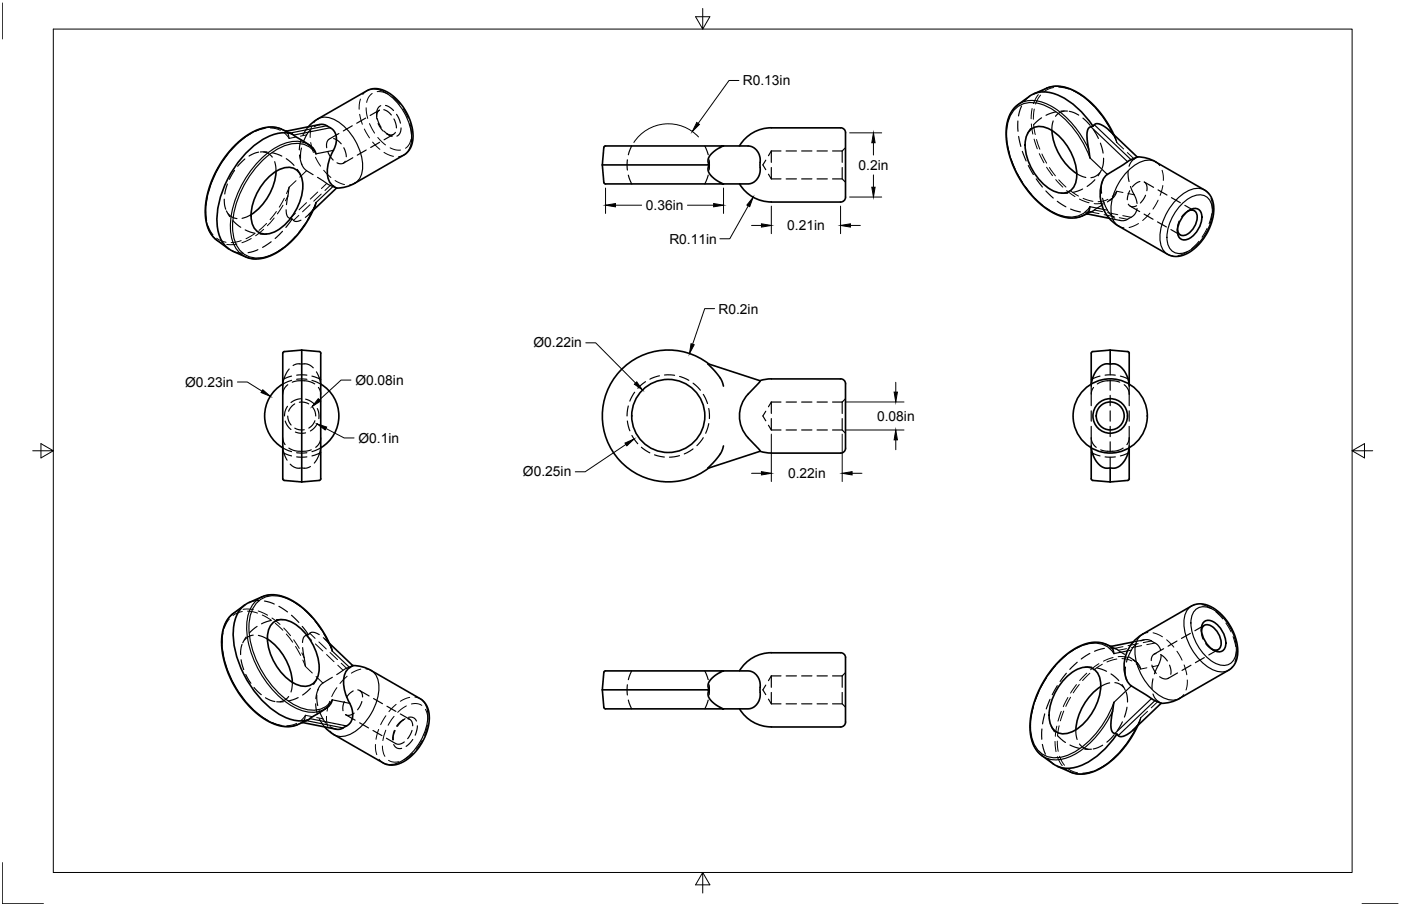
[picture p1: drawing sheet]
<svg xmlns="http://www.w3.org/2000/svg" width="432mm" height="279mm" viewBox="0 0 432 279" stroke-linecap="round" stroke-linejoin="round" font-family="sans-serif">
<defs><g id="words">
<g font-size="4.3">
<text x="228.9" y="26.3">R0.13in</text>
<text x="264.6" y="52.4">0.2in</text>
<text x="199.1" y="64.8">0.36in</text>
<text x="242.6" y="71">0.21in</text>
<text x="206.3" y="75.1">R0.11in</text>
<text x="221.4" y="96.7">R0.2in</text>
<text x="164.4" y="107.1">Ø0.22in</text>
<text x="57.1" y="119.2">Ø0.23in</text>
<text x="109.5" y="118.6">Ø0.08in</text>
<text x="270.3" y="129.8">0.08in</text>
<text x="110.5" y="136.5">Ø0.1in</text>
<text x="161.2" y="146.9">Ø0.25in</text>
<text x="242.9" y="147.5">0.22in</text>
</g>
</g></defs>
<!-- layer: Visible -->
<g fill="none" stroke="#000" stroke-width=".51">
<path d="M98 36.7l15.1-8.8 2-.6 2.2 .2 2.8 1.3 2.7 2.3 2.3 3.2 1.4 3.1 .7 3.1v2.8l-.4 1.7-.6 1.2-1.5 1.5-15.3 8.8M98 36.7l-1.6 1-1.4 1.4M98.5 38.4h1.1l.9 .2 1.8 1.1 .7 .8 .6 1.2 .1 1.7-.8 2.6a13.2 13.2 0 0 0-1.6 9.4l.8 1.5 1.6 1.1M98.5 38.4l-10.3 2.1M237.7 39.4h21.4M237.7 39.4a11.4 11.4 0 0 0-9.8 5.6M259.1 39.4a1.72 1.72 0 0 1 1.5 2.2v18.1a2.36 2.36 0 0 1-1 2.5l-21.9 .1M317.3 29.7l-3.7 2.7-1.2 1.2-1.2 1.9-.9 2.9-.2 3.3 .3 3.4 1 3.8 1.6 4 1.8 3.2 2.5 3.4 2.8 3 3.6 2.7 3.2 1.4 2.5 .6 3-.2 2.6-1.1M317.3 29.7a9.1 9.1 0 0 1 9.4-.1 26.6 26.6 0 0 1 10.2 9.3M318.5 29l4.5-2 2.2-.4 3.1 .3 3.3 1.3 2.9 1.9 3.8 3.6 2.8 3.9 2.2 4M336.9 38.9l.5-.6 .9-.2 2.1 .9 10.1 9.4M336.9 38.9l-1.3 .5-.5 1.4v2.3l.8 5.6"/>
<path d="M82.5 55a8.3 8.3 0 0 1 7.7-3.2 5.1 5.1 0 0 1 3.1 5.5 17.2 17.2 0 0 1-9 14.4 4.5 4.5 0 0 1-6.8-4 16.8 16.8 0 0 1 5-12.7zM85.1 52.9a17.7 17.7 0 0 1-7.7 13.3M88.2 40.5l1.9 .8M88.2 40.5l-2.7-1.1-2.4-.2-2.9 .5-3.1 1.5-2.7 1.8-2.8 2.6-3.1 3.9-2.3 4-1.6 4-1 3.8-.3 3.4 .2 3.4 .6 2.2 1.4 2.6 .9 .9 4.1 2.9M90.1 41.3l5.7 3.8 1.1 1.1 .5 1.2M90.1 41.3a12.1 12.1 0 0 0-10.4 2.6 31.6 31.6 0 0 0-12.8 25.2 9.2 9.2 0 0 0 4.8 8.4l4.5 1.9 2.3 .5 3.3-.4 3.6-1.6 3.8-2.8 3.2-3.6 2.7-3.9 1.5-2.9 .8-2.2M103.7 58l-7.2 6.9M109.4 56.5a11.4 11.4 0 0 1-5.7 1.5M185.6 50.9l.5 5.3a1.25 1.25 0 0 0 1.6 .5h35.3l-2.1-1-1.9-1.7-.8-1.6 .3-1.5M186.2 45.2l.4-.2h36.4l-2.1 1.1-1.9 1.6-.8 1.6 .3 1.6h-32.9zM223 45h7.7l1 .2 .9 .6 1 1.2 .6 1.2 .1 1.3-.2 4.3-.6 1.2-1.1 1.1-1.7 .6h-7.7M227.9 56.7a11.4 11.4 0 0 0 9.8 5.6"/>
<path d="M317.6 40a5.1 5.1 0 0 1 6.3 .1 17.2 17.2 0 0 1 7.9 15 4.5 4.5 0 0 1-6.8 3.9 16.9 16.9 0 0 1-9-15.5 5.5 5.5 0 0 1 1.6-3.5zM324.2 40.2a17.8 17.8 0 0 0 7.7 13.4M350.5 48.4l-2.5 1.1-6.7 4.3M350.5 48.4a11 11 0 0 1 5.7 1.5l15.2 8.8 1.6 1.5 .6 1.2 .4 1.7v3l-.8 3.2-1.3 2.9-2.5 3.3-2.4 2.1-2.3 1.1-2.6 .4-2.2-.7-15.1-8.7a11.2 11.2 0 0 1-4.2-15.3l.7-.6M335 65.9l6.8 1.4M335.9 63.7l-.3 1.4-.6 .8M365.4 65.8a3.2 3.2 0 0 1 4.4-.9 6 6 0 0 1-1.2 6.9 4.2 4.2 0 0 1-4.6 1.9 3.9 3.9 0 0 1-.6-4.9l.8-1.6zM366.3 65a1.83 1.83 0 0 1 2 .1 1.83 1.83 0 0 1 .7 2 6.1 6.1 0 0 1-4.2 5.5 1.68 1.68 0 0 1-1.9-1.8M87.2 118.4a11.4 11.4 0 0 0 0 19.7M93 108l-5.4 .4a1.28 1.28 0 0 0-.4 1.6v36.6a1.24 1.24 0 0 0 .4 1.6l5.4 .4M93 108v40.6M93 108l5.4 .4a1.31 1.31 0 0 1 .5 1.6v36.6a1.26 1.26 0 0 1-.5 1.6l-5.4 .4"/>
<path d="M98.8 118.4a11.4 11.4 0 0 1 .1 19.7M218.5 112.2a20.3 20.3 0 0 0-27.5 2.3 20.3 20.3 0 0 0 0 27.5 20.3 20.3 0 0 0 27.5 2.3M223 119.1l-.4-1.4-.8-1.4-3.6-4.1 16.1 5.2-3.7 4.2M237.7 116.9h21.4M237.7 116.8l-3.4 .6M259.1 116.8a1.72 1.72 0 0 1 1.5 2.3v18.1a2.36 2.36 0 0 1-1 2.5h-21.9M342.2 108l5.4 .4a1.29 1.29 0 0 1 .4 1.6v8.5M342.2 108v4.3M342.2 108l-5.4 .4a1.26 1.26 0 0 0-.5 1.6l.1 8.4 .7-2.7 1.5-2.3 1.9-1.1h1.7M342.2 112.3h1.7l1.8 1.1 1.6 2.3 .7 2.7M230.6 135l3.7 4.2-16.1 5.2 3.6-4.1 .8-1.4 .4-1.4M230.6 121.5a9.8 9.8 0 0 0 0 13.5"/>
<path d="M234.3 139.2l3.4 .5M348 138.1l-.7 2.8-1.6 2.3-1.8 1.1h-1.7v4.3M348 138.1v8.5a1.25 1.25 0 0 1-.4 1.6l-5.4 .4M342.2 144.3h-1.7l-1.9-1.1-1.5-2.3-.7-2.8-.1 8.5a1.22 1.22 0 0 0 .5 1.6l5.4 .4M75.5 186.5l-4 3-.9 .9-1.5 2.5-.6 2.3-.2 3.3 .4 3.4 .9 3.8 1.7 4 2.4 4.2 3 3.7 2.8 2.7 2.6 1.8 3.1 1.5 2.9 .5 2.4-.2 2.7-1.1M76.8 185.8a9.2 9.2 0 0 0-4.9 8.4 31 31 0 0 0 15.5 26.8 10.4 10.4 0 0 0 7.7 1M76.8 185.8l4.4-2 2.4-.4 3.2 .4 3.6 1.6 4 3 3.5 4 2.9 4.5 1.6 3.9M82.4 197.1a17.7 17.7 0 0 1 7.7 13.3M84.1 192.1a5.1 5.1 0 0 1 6.3 0 17.2 17.2 0 0 1 7.9 15.1 4.5 4.5 0 0 1-6.8 3.9 16.9 16.9 0 0 1-9-15.5 5.5 5.5 0 0 1 1.6-3.5zM101.5 198.4l7.2 6.9M342.4 199.4l-2.5-1.1-2-.3-2.4 .3-2.9 1-2.4 1.4-2.7 2.1-2.7 2.9-2.5 3.3-2.2 4.1-1.3 3.3-1 3.8-.3 2.8 .1 3.4 .7 2.8 1.1 2.1 1.7 1.7a11.6 11.6 0 0 0 7.9 3.9 18.7 18.7 0 0 0 12.9-7.4l2.4-3.1M349.2 198l-6.8 1.4 .6 .9 .3 1.3"/>
<path d="M352.2 195.6l15-8.7 2.3-.7 2.6 .4 2.2 1.1 2.6 2.3 2.4 3.2 1.5 3.3 .6 2.9v2.8l-.4 1.7-.6 1.2-1.6 1.5-15.2 8.8M352.2 195.6a11.4 11.4 0 0 0-5 14M370.3 194.4a1.83 1.83 0 0 1 1.1-1.7 1.83 1.83 0 0 1 2 .4 6.1 6.1 0 0 1 2.7 6.5 1.68 1.68 0 0 1-2.4 .7M370.9 191.9a2.71 2.71 0 0 1 3.8 .4 7.5 7.5 0 0 1 2.8 7.5 2.24 2.24 0 0 1-3.4 .7 7.6 7.6 0 0 1-3.5-8zM102.4 215.8l-.5 1.3-1.1 1.1-5.7 3.7-1.9 .9M108.7 205.3l-.7 .5a4 4 0 0 0-2.1 4 16.1 16.1 0 0 0 2.2 7.7l.6 2.3-.2 2.1-1.1 1.5-2.1 1.3-1.6 .2-10.5-2.1M108.7 205.2a11.2 11.2 0 0 1 5.7 1.6l15.3 8.8 .9 .8 .8 1 .9 2.8-.3 3.8-1.1 3.4-2.5 4-2.1 2.2-2.5 1.6-2.2 .7-2.4-.1-16.2-9.2-1.6-1.1-1.3-1.3M185.6 212.7h32.9l-.3 1.6 .8 1.6 1.9 1.7 2.1 1h-35.3a1.25 1.25 0 0 1-1.6-.5zM185.6 212.7l.5-5.4a1.28 1.28 0 0 1 1.6-.4h35.3l-2.1 1-1.9 1.7-.8 1.6 .3 1.5M223 206.9h7.7l1 .2 .9 .5 1 1.2 .6 1.3 .1 1.2-.2 4.4-.6 1.1-1.1 1.2-1.7 .6h-7.7M227.9 218.6a11.4 11.4 0 0 0 9.8 5.6M237.7 201.3h21.4"/>
<path d="M237.7 201.3a11.4 11.4 0 0 0-9.8 5.6M259.1 201.3a1.72 1.72 0 0 1 1.5 2.2v18.1a2.36 2.36 0 0 1-1 2.5l-21.9 .1M328.4 209.1a8.3 8.3 0 0 1 7.8-3.2 5.1 5.1 0 0 1 3.1 5.5 17.2 17.2 0 0 1-9.1 14.4 4.5 4.5 0 0 1-6.8-4 16.9 16.9 0 0 1 5-12.7zM339.3 211.7a17.8 17.8 0 0 0-7.7 13.4M343.3 216.6l-.8 5.2-.1 2.4 .5 1.6 1.3 .6M347.2 209.6a5 5 0 0 0 2.3 2.4l5.9 3.8 2.5 1.1M357.9 216.9l-10.1 9.4-2.1 .9-.8-.2-.7-.6M363.6 215.4a11.4 11.4 0 0 1-5.7 1.5M350.7 223.7l-2.3 4.3-3.2 4.1-3.3 3.1-3.3 2.1-2.9 1.1-3.1 .3-2.2-.4-4.5-2"/>
<circle cx="206" cy="128.3" r="11.3"/>
<circle cx="342.2" cy="128.3" r="11.4"/>
<circle cx="342.2" cy="128.3" r="5.3"/>
<circle cx="342.2" cy="128.3" r="4.3"/>
</g>
<!-- layer: Hidden -->
<g fill="none" stroke="#000" stroke-width=".36">
<path d="M95 39.1l-1.6 2.5M98.5 38.4l-1.6 .6M108.6 38.8l-2.8 1.6M112.7 36.4l-2.8 1.6M116.3 36.6l1.2 2.7M116.6 38.1l.6 1.3 .9 1M116.9 34l-.6 .8-.2 1.9M117 33.9l-2.9 1.7M117.4 32.6a2.94 2.94 0 0 0-1.3 3.3M118.3 33.8l1.4 .7 .9 1M118.8 32.5l1.3 .6 1.2 1M121.4 36.7l.5 1.2 .3 1.5"/>
<path d="M122.2 35.3l1.2 2.7M123.6 39.4l-.3 1.5-1 1.1M313.7 37.3l.1 3.2M314.9 32.7l-1 3M317.3 29.7l-1.6 1.7M317.6 39.6l-1 1.8M321 36.3l-2.4 2.1M324.6 37.3l-.4 3M325.4 34.5l-3 1.1M327 34.3h2M328 34.3l-1.8 .6-.9 1M329.6 34.3l1.4 .4 1.5 .8"/>
<path d="M333.8 36.4l2.2 2.3M337 39.9l1.5 2.8M70.1 56.8l-.8 3M72.3 52.5l-1.6 2.8M75.5 49l-2.3 2.3M79.7 46.9l-1.4 .4-1.5 .8M80.2 46.9h2.1M81.3 46.9l1.2 .4 1.4 1.2M83.9 47.1l3 1M84.7 49.9l.4 2.9M88.2 40.5h.1M88.2 40.5l.6 .9 .3 1.3"/>
<path d="M88.2 48.9l2.4 2.1M89.1 57.7l-.8 5.4M91.6 52.2l1.1 1.8M92.3 47.8l.7 2.9M92.8 43.1l-.5 3.1M92.9 50.4a4.6 4.6 0 0 0 2.2 2.6l1.4 .9M92.9 45.7l-.3 3.1M95.1 44.6l1.4 1.1M95.7 40l-1.2 1.6-1.1 2.5M97.9 54.7l3.5 2.3 2.3 1M101.1 47l.7 1.3 .9 1.1M101.4 42.9l-.6 .8-.1 1.9"/>
<path d="M102.8 42.7l1.4 .7 1 1M104.4 41.2l-2.9 1.7M106 45.6l.5 1.2 .2 1.5M106.4 49.7a1.77 1.77 0 0 1-2.5 .5M108.7 48.7l-2.9 1.6M112.9 46.3l-2.8 1.6M117 43.9l-2.8 1.6M118.4 40.5l1.2 1 1.3 .6M119.1 41.2l.7 .4M121.3 41.4l-2.9 1.7M121.9 40.8a1.75 1.75 0 0 1-2.6 .5M193.4 49.3v3.1"/>
<path d="M193.7 54l1 2.7M194.7 45l-1 2.7M217.2 45l1.1 2.7M218.3 54l-1.1 2.7M218.6 49.3v3.1M236 49.4l-.9 1.5 .9 1.4M236.8 53.7l.9 1.5M237.7 51.7v3.5M237.7 46.6v3.5M237.7 55.2h3M237.7 46.6h3M237.7 46.6l-.9 1.4"/>
<path d="M242.3 55.2h3.2M242.3 46.6h3.2M247.1 55.2h3.1M247.1 46.6h3.1M251.8 55.2h3.2M251.8 46.6h3.2M256.6 55.2h3l1 1M256.6 46.6h3M259.6 51.7v3.5M259.6 46.6v3.5M260.6 45.5l-1 1.1M314 42.1l.6 3.1"/>
<path d="M315.1 46.7l1.2 2.9M316.9 51.1l1.6 2.7M319.4 55.2l1.9 2.5M322.3 58.9l2.3 2.2M329.1 59.6h-2M331.9 53.6l2.8 1.1M333.7 58.3l-3 1M337.4 55.4l-2.3 2.1M338.9 53.3l-1.4 1.2-1.3 .3M339.2 44.1l.8 3.1M339.5 52.4l-1.1 1.8M339.8 55.7l-.4 1.9 .1 2"/>
<path d="M340.1 48.8l-.1 1.7-.3 1.4M341.9 40.2l1.5 1.8 .8 1.9M343.3 41.6l.6 1.3M344.2 59l-.8 1.6-2.1 1.7M347.7 52.8l.3 3.2M348.2 58.8l-.5 1.2-.3 1.6M348.4 57.5l1.7 3.6 .4 1.6M350.5 48.4l-.8 .5a3.8 3.8 0 0 0-1.7 2.4M351.3 56l-1.3 .7-1 .9M352.6 56.1l2.9 1.7M352.7 56.2l.7 .8 .1 1.8M356.9 58.6l2.8 1.5"/>
<path d="M69.1 61.4l.1 1.7 .4 1.4M69.8 65l1 1.8M70.3 65.9l1.5 1.2 1.2 .3M71.7 77.5l1.5 .4 1.7 .2M71.8 68l2.4 2.1M75.6 70.9l3 1M77.4 66.2l-2.8 1.1M79.5 77l-3 .9M80.1 72.2h2.1M83.6 74.6l-2.7 1.7M87.1 71.3l-2.3 2.2M88.2 64.7l.3 2 .6 .5 1 .3-2 2.6"/>
<path d="M90.1 67.5l1 .8 1.7-.4M96.5 64.9l-1.4 1.3M97.1 63.5l-1.2 1.9-1.8 1.6M325.9 62.1l2.6 1.7M330 64.5l3 .9M336.9 65.1l-1.9 .8M339.8 61.1l1.7 4 1 1.3 1.1 .9M339.9 63.1l-2.5 1.6a3 3 0 0 1-2.8 .8M341.8 67.3l3.5 .7M343.3 60.7l-1.4 1.1M347.8 63a1.75 1.75 0 0 0 2.5 .5M348.3 63.6l2.9 1.6"/>
<path d="M350.4 64.3l-.4 1.4-1 1.1-2.1 1.1h-1.9M352.6 66l2.8 1.6M353.1 60.2l-.7 1.3-.9 1.1M356.8 68.4l2.7 1.6M360.9 70.8l2.9 1.7M361 61l2.8 1.5M362.9 70.5v.8M363.4 68.2l-.4 1.2-.1 1.5M365.2 63.3l2.9 1.7M366.3 65l-.9 .5-1.2 1.3M366.6 64.8l-.7 .4M88.7 118.6l-1.1 1.4-.4 1.6"/>
<path d="M89.1 113.8l-1.3 2.3-.6 3M89.9 117.3l-2.7 1.2M89.9 116l-2.7 1M90.1 117.9l1.6-.5h2.3l1.4 .3 1.6 .7M90.3 112.7l1.3-.5h2.6l1.2 .3 1.1 .9M91.4 117h3.2M91.4 115.7h3.2M96.1 117.3l2.8 1.2M96.1 116l2.8 1M97.5 114.7l1 2.1 .4 2.3M98.1 119.5l.5 .8 .3 1.3M199 117.7l-2.4 2"/>
<path d="M203.2 115.9l-2.9 1M204.8 115.6l3.1 .2M209.5 116.1l2.8 1.2M213.6 118.2l2.3 2.1M336.3 119.1l.1-.7-.1 3.2M337 119.5l-.7 1.7v3.9M339 116l-2.7 1M340.6 115.7h3.2M342.2 117.2v3.1M342.2 112.3v3.3M345.1 117.9l-1.6-.5h-2.3l-1.4 .3-1.6 .7M345.3 116l2.7 1"/>
<path d="M346.5 118.6l1.1 1.4 .4 1.6M348 118.4v.7v-.6M348 119.1v2.5M87.2 137.5l.3 2.3 1 2.1M87.2 138.1l2.7 1.2M87.2 135l.2 1.3 .5 .8M87.2 139.6l2.7 1M87.9 129.9l.8 1.5 1 1.1M88.6 125.3l-.8 1.7-.1 1.3M88.7 128.3l.2 1.5 .8 1.3M89 138.2l1.6 .7 1.4 .3 2.3-.1 1.6-.4M90.8 124.6l-.9 .7-1 1.5"/>
<path d="M90.9 132l1.6 .6 1.3-.1M91 133.2l1.7 .4 1.5-.1M91.4 139.6h3.2M92.3 124.1h1.5l1.4 .5M92.6 123l-1.2 .2-1.7 .9M94.2 123.1l1.6 .7 1.1 .9M96.3 125.5l.7 1 .3 1.8M97.1 129.7l-.8 1.4-1.1 .9M97.8 126l.5 1.6v1.5M97.8 130.6l-.9 1.3-1.2 1M98.9 137.5l-.7 3-1.3 2.3M98.9 138.1l-2.8 1.2"/>
<path d="M98.9 135l-.4 1.6-1.2 1.4M98.9 139.6l-2.8 1M193.4 129.8l.7 3.1M193.6 125.2l-.3 3.1M194.8 134.3l1.8 2.5M195.6 121l-1.5 2.7M197.7 137.9l2.6 1.8M213.6 138.4l-2.7 1.6M216.8 121.6l1.3 2.9M216.8 135l-2 2.4M218.4 126l.2 3.1M218.4 130.6l-.9 3"/>
<path d="M236 126.8l-.9 1.5 .9 1.5M236.8 131.1l.9 1.5M237.7 129.1v3.5M237.7 124v3.5M237.7 132.6h3M237.7 124h3M237.7 124l-.9 1.4M242.3 132.6h3.2M242.3 124h3.2M247.1 132.6h3.1M247.1 124h3.1M251.8 132.6h3.2"/>
<path d="M251.8 124h3.2M256.6 132.6h3l1 1M256.6 124h3M259.6 129.1v3.5M259.6 124v3.5M260.6 123l-1 1M336.3 137.5v.6zM336.3 135l.4 1.6 1.2 1.4M336.3 126.7v3.2M336.3 131.5v3.5M336.3 139.6l2.7 1M336.3 135v2.5"/>
<path d="M342.2 136.2v3.2M342.2 131.5v3.2M342.2 126.7v3.2M342.2 121.9v3.2M346.2 138.2l-1.6 .7-1.4 .3-2.3-.1-1.7-.4M348 137.5v.6M348 135l-.2 1.3-.5 .8M348 131.5v3.5M348 126.7v3.2M348 121.6v3.5M348 139.6l-2.7 1M348 135v3.1"/>
<path d="M89.5 143.1l1.1 1 1.2 .3h2.6l1.3-.5M91.4 140.9h3.2M201.7 140.3l3.1 .6M209.4 140.5l-3.1 .5M340.6 140.9h3.2M342.2 141v3.3M74.6 198.7l-.4 1.5v1.7M75.8 196.5l-1 1.7M78 195.9l-1.2 .3-1.4 1.2M79.2 193.2l-2.4 2M79.6 196l2.8 1.1M79.9 185.2l-1.7 .1-1.4 .5"/>
<path d="M81.5 185.3l3 1M83.6 191.3l-3 1.1M86 187l2.6 1.7M87.2 191.1h-2M89.8 189.7l2.3 2.3M93.1 193.2l2 2.5-1 .4-.4 .3-.5 1.7M93.3 199.7l.9 5.8M98.4 195.7l-2-.7-.7 .1-.6 .6M99.7 196.7l1.7 1.8 .7 1.2M100.1 197.1l1.4 1.3M340.4 200l-3.1 .8M342 199.8a3.2 3.2 0 0 1 2.8 .9l1.8 1.1"/>
<path d="M342.4 199.4l1.8 .8M350.3 198.5l-1.6 1.9-1.5 3.8M351.6 197.6l1.4-.4 1.7 .3 2 1.3 1 1.6M352.7 197.3l-3.5 .7M362.8 197.7l-2.8 1.6M366.9 195.3l-2.8 1.6M370.3 194v.8M370.3 194.5l.1 1.5 .4 1.1M371.2 192.8l-2.9 1.7M371.6 198.5l.8 .9 1.2 .9M74.3 203.5l.8 3M75.7 208l1.6 2.7"/>
<path d="M78.3 212l2.2 2.2M81.8 215.2l1.5 .8 1.4 .4M85.3 216.4h2M89 214.8l-1.4 1.2-1.3 .4M90.1 210.4l-.4 3M91.9 215.1l-3 1.1M95.7 212.3l-2.4 2M97.3 217.1l.5 3.1M97.6 214.4l.3 3.2M97.7 209.3l-1 1.7M98.1 212.5l-.7 3M98.4 219.1l1.1 2.6 1 1.3"/>
<path d="M101.5 217.6l-1.4 1.1M102.4 208.9l-2.7 1.6a4 4 0 0 0-1.8 2.4M106.1 216.3l-.4 1.4v1.5M108.7 205.3l-2.3 1-2.6 1.7M108.9 213.1l-1.3 1-.8 1M109.2 219.9a2.34 2.34 0 0 1-2.7 .5M110.3 212.8a1.88 1.88 0 0 1 1.4 2.1M110.9 213l2.9 1.6M111.5 216.3l-.5 1.3-.8 1.3M115.1 215.4l2.8 1.6M119.3 217.8l2.7 1.6M193.4 211.2v3.1"/>
<path d="M193.7 215.9l1 2.7M194.7 206.9l-1 2.7M217.2 206.9l1.1 2.7M218.3 215.9l-1.1 2.7M218.6 211.2v3.1M236 211.3l-.9 1.4 .9 1.5M236.8 215.6l.9 1.5M237.7 213.5v3.6M237.7 208.4v3.6M237.7 217.1h3M237.7 208.4h3M237.7 208.4l-.9 1.5"/>
<path d="M242.3 217.1h3.2M242.3 208.4h3.2M247.1 217.1h3.1M247.1 208.4h3.1M251.8 217.1h3.2M251.8 208.4h3.2M256.6 217.1h3l1 1M256.6 208.4h3M259.6 213.5v3.6M259.6 208.4v3.6M260.6 207.4l-1 1M323.6 215.7l-1.1 2.9"/>
<path d="M325.9 211.5l-1.6 2.7M328.7 207.6l-2 2.6M332 204.2l-2.3 2.2M334.4 205.7l2.1 .1M335.9 201.5l-2.7 1.7M338.1 206l2.9 1M342 210.6l-2.8 1.1M342.4 207.8l2.4 2.1M343.6 210.5l1.3 .4 1.4 1.1M345.8 211.1l1 1.8M346.9 205.7l-.1 2 .4 1.9M347.1 213.4l.3 1.4 .1 1.7"/>
<path d="M347.4 218.1l-.9 3M348 202.6l2.7 2.1 .9 1.6M349.3 203.5l1.4 1.1M355 205.1l.5 1.3 .9 1.3M355.4 214a4.2 4.2 0 0 0 1.9 2.5l.6 .4M355.4 209.3l-.3 3.2M356.3 201.6a1.84 1.84 0 0 0-1.5 2.1M357.7 201.9l1.3 1 .8 .9M357.9 202l-.6 2.4-1.5 3.4M357.9 216.9h.1M358.6 200.1l-2.9 1.6M360.5 205.1l.4 1.4-.1 1.5"/>
<path d="M362.9 207.5l-2.8 1.7a2.34 2.34 0 0 1-2.7-.5M367.1 205.2l-2.8 1.5M371.2 202.8l-2.8 1.6M373.3 200.1l.7 .4M375.5 200.3l-2.9 1.7M94.2 220.6l-.4 1.4-.6 .8M98.4 221.7l1.7 2.5M101.7 224.1l1.8 .7M106.6 220.4l2.9 1.7M110.8 222.9l2.8 1.6M115 225.3l2.7 1.6M119.1 227.7l2.9 1.6"/>
<path d="M121.4 229.6a1.98 1.98 0 0 0 2.4 1.2M121.6 225.2l-.4 1.4v1.5M121.8 225.3l-.6 1.7-.1 1.2v-.9M123.4 220.2l2.9 1.6M124.3 222l-.9 .6-1.2 1.4M124.6 221.8l-2.1 2.2M124.6 228.8a2.25 2.25 0 0 1-2.7 .5M124.8 221.7l-.7 .4M125.7 221.7a1.84 1.84 0 0 1 1.5 2.1M125.9 221.2a1.98 1.98 0 0 1 2.5 1.2M127 225.2l-1.4 2.6M127.2 228l-2 2.2"/>
<path d="M128.6 223.8l-.6 2.9M321.1 224.8v3.2M321.3 229.6l.9 3M322 220.1l-.7 3.1M323 233.9l1.7 1.7M324 223.9l1 1.8M326 226.9l2.4 2.1M329.8 229.8l3 1M331.6 225.1l.4 2.9M332.7 229.4l.9 1 1.8 .6M334.3 231h2.1M339.9 229.8l-3 1.2"/>
<path d="M343.4 226.6l-2.2 2.3M345.9 222.6l-1.6 2.8M351.3 222.4l-.6 1.3M351.6 221.4l-.8 1.9-1.5 1.8"/>
</g>
<!-- layer: Hidden Narrow -->
<g fill="none" stroke="#000" stroke-width=".31">
<path d="M81.8 39.6l-3.1 .9M83.3 39.5l1.6 .2 1.5 .5M86.7 39.8l2 1.4M96 39.3l-.4 3.1M98 36.7l-1.3 1.1M110.9 35.3l.8 3M111.1 30.6l-.4 3.1M112.3 39.8l1.6 2.7M112.8 33.2l.5 3.3M113.1 28l-1.3 1.1M113.9 38.1l1.6 3M114.7 28.8l-1.1 1.2-.6 1.6"/>
<path d="M116.3 28.3l1.6 .1 1.6 .6M120.9 29.9l2.4 2.3M124.3 33.5l1.5 2.9M126.4 38l.5 3.3M310.2 39.7l.1 3.2M311.4 35.1l-.9 3M313.7 32.3l-1.5 1.5M317.9 38.2l.4 3.2M318.1 33.5l-.3 3.1M318.6 38.4l.5 3.1M318.8 33.6l-.3 3.2M320 29.2l-1.5 2.8"/>
<path d="M320.7 29.3l-.8 1.1-.7 1.7M322.6 27.2l-1.5 .9M324.7 27l-1.5 .4-1.4 .8M326.3 26.9l3.1 .6M330.9 28.1l2.7 1.6M334.9 30.6l2.3 2.2M338.3 33.9l2 2.5M341.1 37.8l1.6 2.7M65.4 55.7l-1 3M67.5 51.4l-1.5 2.8M70.2 47.4l-1.9 2.6M73.5 44l-2.3 2.2"/>
<path d="M77.3 41.2l-2.6 1.8M87.7 41.1l1.4 1.6 1.9-.4M91.2 55.7l-2.1 2-.8 2M94.5 52.6l-2.1 2M94.5 41.6l-1.9 .4M95.5 44.9l.8 .7M95.8 44l.8 3M97.2 48.5l1.6 2.7M97.9 59.2l-2.3 2.2M99 59.9l-2.3 2.1M99.8 52.5l2.2 2.3M100.7 56.6l-1.6 1.5"/>
<path d="M101.8 57.2l-1.7 1.6M103.3 55.7l2.9 1.2M109.4 56.5l-1.6 .5M114.8 43.8l2.3 2.3M116.4 42.4l2.4 2.3M118.3 47l3 1.2M120.2 45.6l1.6 .6 1.7 .1M124.5 47.8l-1.7 .5M126.7 42.9l-.6 1.6-1.1 1.2M310.5 44.5l.7 3.1M311.7 49.1l1.1 2.9M313.5 53.4l1.6 2.8"/>
<path d="M316 57.5l2 2.5M318.7 42.9l1 3M319.5 43l1 3M320.3 47.4l1.5 2.8M321.1 47.5l1.5 2.8M322.6 51.6l1.8 2.6M323.4 51.7l1.9 2.5M325.4 55.4l2.2 2.3M326.3 55.4l2.2 2.3M328.7 58.8l2.6 1.8M329.8 58.7l2.6 1.8M343 41.2l.1 .4"/>
<path d="M343.4 42l.8 1.9 2.1 2M346.1 59.4l-1.9-.4-1.4 1.6M347.5 47l2.1 2M347.6 59.7l2 .4M356.2 49.9l1.2 1.2M358.2 52.5l.3 3.1M358.4 57.2l-.8 3.1M371.3 58.6l1.2 1.2M63.4 64.9l.3 3.2M64 60.2l-.5 3.1M64.1 69.6l1.5 2.8M66.8 73.5l1.4 .8 1.5 .4"/>
<path d="M66.9 74.1l1.5 .8M73 75.3l-3.1 .1M74.3 74.2l-3 .6M75.7 79.2l1.5 .5 1.8 .1M77.4 73.5l-2.8 1.4M78.6 72l-2.8 1.6M81.3 70.7l-2.5 2M82.2 68.9l-2.4 2.1M83.6 78.7l-3 1M84.5 67.2l-2.1 2.4M85.2 65.2l-2 2.5M87.2 63.3l-1.7 2.7"/>
<path d="M87.6 76.2l-2.6 1.8M87.6 61.1l-1.5 2.8M88.7 60.4l-.7 1.5M91 65.8l-1.6 1.5M91 72.9l-2.2 2.3M92.1 66.4l-1.6 1.6M93.9 69.1l-1.8 2.6M94.5 62.5l-2.3 2.2M95.6 63.1l-2.4 2.2M96.3 64.8l-1.5 3M319 61.2l2.4 2.1M322.6 64.3l2.7 1.6"/>
<path d="M326.8 66.5l3.1 .7M332.7 61.4l3 1.1M333.5 66.6l-2 .6M333.8 61.2l3.1 .9M336.2 65.4l2.5 .5M337.3 64.8l2.5 .5M340.1 64.6l1.2 .2M340.3 66.2l3.1 .6M340.4 62.5l-3.2 .3M341.4 65.6l3.1 .6M341.5 61.5l-1.5 .5-1.6 .2M343.1 60.8l-1.3 1.1"/>
<path d="M344.8 69.7l1.6 .5M345 67.1l2.5 .5M346.1 66.5l2.5 .5M350.9 68.9l-2.9 1.3M354.4 65.7l-2.2 2.3M356.9 61.7l-1.5 2.8M359.9 78.4l1.6 .5M366 77.6l-2.9 1.2M369.5 74.4l-2.2 2.3M372 70.4l-1.5 2.8M373.2 61.2l.4 1.7v1.4M373.5 65.9l-.9 3.1"/>
<path d="M68.5 200l.5 3.1M68.7 195.2l-.3 3.2M70.7 190.9l-.8 1.1-.8 1.7M73.4 188.3l-1.4 .8M74.7 188.6l-1.5 .4-1.4 .8M74.9 187.9l3.2 .1M76.3 188.5l3.1 .6M79.6 188.4l2.9 1.3M80.8 189.7l2.8 1.6M83.8 190.6l2.5 2M84 183.4l-1.8 .2-1.4 .4M84.8 192.2l2.4 2.2"/>
<path d="M85.6 183.6l3 1M87.4 193.7l2.1 2.3M88.3 195.5l1.9 2.5M90 185.3l2.6 1.8M90.5 197.3l1.7 2.7M91.1 199.4l1.6 2.7M93.8 188.1l2.3 2.3M94.4 195.9l1.6 1.6M95.5 195.3l1.6 1.6M97.1 191.6l1.9 2.6M97.2 198.6l2.3 2.2M98.3 198l2.3 2.1"/>
<path d="M99.8 195.5l1.6 3M332.7 199.4l-2.7 1.6M337.3 198.1l-3.1 .7M338.8 198.2l2.1 .5M346.1 199.4l-2.5 .5M350.8 198.5l-3.1 .6M351.9 199.1l-3.2 .6M353.8 195.1l-1.6 .5M354.9 197.7l-2.6 .5M355.4 195.1l2.9 1.3M356 198.3l-2.6 .5M359.6 197.3l2.2 2.3"/>
<path d="M368.9 186.4l-1.7 .5M370.5 186.5l1.6 .5 1.3 .7M374.7 188.6l2.2 2.3M377.8 192.1l1.6 2.8M380 196.4l.9 3M69.4 204.6l1 3M71.1 209.1l1.4 2.8M73.4 213.3l1.8 2.5M76.2 217.1l2.3 2.2M93 201.4l.8 1.4M93.3 203.6l.9 1.9 2.1 2.1M97.4 208.6l2.1 2"/>
<path d="M100.7 201.9l2.2 2.2M101.4 217.7l-.9 .7M101.6 216.3l-.8 3M101.7 201.2l2.3 2.2M103.8 212.1l-1.6 2.7M104.1 205.1l1.6 1.6M105.2 204.5l1.6 1.6M107 208.5l-2.2 2.3M111.2 206.4l-2.9 1.2M112.8 206.3l1.6 .5M122.1 217.2l-2.2 2.3M125.3 217.7l-2.7 2"/>
<path d="M126.3 215.1l-2.9 1.2M126.8 217.1l1.8-.1 1.4 .5M127.9 215l1.6 .5M131.1 218.8l.5 1.1 .3 2.1M318.5 217.8l-.6 3.1M320.2 213.3l-1.2 3M322.5 209.1l-1.6 2.8M325.3 205.3l-1.9 2.5M327.1 219.4l-1 3M327.9 219.3l-1.1 3M328.7 202l-2.3 2.1M329.1 215.1l-1.4 2.8"/>
<path d="M330 215l-1.5 2.8M331.8 211.1l-1.8 2.6M332.6 211.1l-1.8 2.6M334.9 207.6l-2.1 2.3M335.9 207.6l-2.2 2.3M338.7 204.7l-2.6 1.8M339.8 204.8l-2.7 1.8M343.1 202.8l-3 1.1M344.2 203.2l-3 .9M344.6 202.5h1.9l1.3 .3M345.8 203.1l1.6 .2 1.5 .5M347.2 200l-2.5 .5"/>
<path d="M348.7 200.5l-1.2 .2M349.2 203.4l1.3 1.1M350.2 204.7l1.4 1.6 1.9-.4M353.7 219.4l-2.1 2-.8 1.9M356.9 216.3l-2.1 2M356.9 205.2l-1.9 .4M362.7 200.8l1.6 2.8M364.8 214.2l-1.2 1.2M364.9 205.1l.9 3M365.9 209.7v1.4l-.4 1.7M379.9 205.5l-1.2 1.2M381 201v1.4l-.4 1.7"/>
<path d="M79.7 220.3l2.6 1.8M83.8 222.8l3 .9M91.4 223.1l-1.4 .5-1.6 .2M93.8 222.1l-2.1 1.4M96.1 221l-1.9-.4-1.4 1.6M97.6 221.3l1.9 .4M100.6 220.9l.4 3.1M101.7 225.5l1.3 1.1M115.7 229.6v1.4l.4 1.7M116.7 225l-.8 3M116.8 234.1l1.3 1.2M117.9 230.1l.2 2 .5 1.1"/>
<path d="M118.9 225.2l-.9 3.2M118.9 220.7l-1.6 2.8M119.7 234.5l1.5 .5 1.7-.1M121.5 220.9l-1.9 2.8M127.2 232.3l-2.7 2M130.1 228.3l-1.8 2.8M131.7 223.6l-.9 3.2M317.7 222.4l-.1 3.2M317.8 227.2l1 3M319.6 231.5l1.5 1.5M325.2 228.7l.3 3.1M325.7 223.9l-.4 3.2"/>
<path d="M325.9 228.6l.2 3.1M325.9 233.4l1.5 2.7M326.4 223.8l-.5 3.2M326.6 233.2l1.5 2.8M328.5 237.2l1.4 .9M329.2 237.1l1.4 .8 1.5 .4M336.8 237.8l-3.1 .6M341 235.6l-2.7 1.6M344.6 232.5l-2.3 2.2M347.6 228.8l-1.9 2.6M350.1 224.8l-1.6 2.7M350.5 223.7l-.2 .4"/>
</g>
<!-- layer: Visible Narrow -->
<g fill="none" stroke="#000" stroke-width=".36">
<path d="M86.7 39.8a10.7 10.7 0 0 0-9.7 1.6 30.9 30.9 0 0 0-13.6 25 10.1 10.1 0 0 0 3.5 7.7M98 36.7a7 7 0 0 1 7.8 2 16.7 16.7 0 0 1 5.7 14.8 4.7 4.7 0 0 1-2.1 3M100.7 38.8l-11.3 2.2M101.8 39.4l-11.3 2.3M113.1 28a7 7 0 0 1 7.8 2 16.7 16.7 0 0 1 5.7 14.8 4.7 4.7 0 0 1-2.1 3M313.7 32.3a9.3 9.3 0 0 1 10 .3 29.5 29.5 0 0 1 11.8 13.4M322.6 27.2a11 11 0 0 1 10.6 2.1 30.9 30.9 0 0 1 9.8 11.9M336.2 39.1l11.3 10.8M337.3 38.5l11.3 10.7M95.6 44.9a9.5 9.5 0 0 0-10.4 .5 30.5 30.5 0 0 0-14.1 25.9 9.1 9.1 0 0 0 4.7 7.9M102.8 46.4l-5.4 1a7.7 7.7 0 0 0-10.2-2.2 28.9 28.9 0 0 0-14.4 17.5 17.4 17.4 0 0 0 .4 13.4 7.6 7.6 0 0 0 10 2.7 28.2 28.2 0 0 0 14.2-16.3l5.4-5.1M341.3 53.8l-5.4-5.1a28.2 28.2 0 0 0-14.1-16.3 7.5 7.5 0 0 0-10.6 3.7 20.2 20.2 0 0 0 1.3 15.3 28.4 28.4 0 0 0 13.2 14.6 7.7 7.7 0 0 0 10.2-2.3l4.2 .9"/>
<path d="M356.2 49.9a7 7 0 0 0-7.8 2.1 16.7 16.7 0 0 0-5.7 14.7 4.7 4.7 0 0 0 2.1 3M371.3 58.6a7 7 0 0 0-7.8 2.1 16.7 16.7 0 0 0-5.7 14.7 4.7 4.7 0 0 0 2.1 3M335.5 65.2l-2 1.4M363.9 63.2a7.2 7.2 0 0 1 7.4-2.8 5.1 5.1 0 0 1 2.3 5.8 15.2 15.2 0 0 1-8 11.5 4 4 0 0 1-5.9-3.4 14.9 14.9 0 0 1 4.2-11.1zM72 189.1a10.7 10.7 0 0 0-3.6 9.2 30.8 30.8 0 0 0 14.9 24.3 10.1 10.1 0 0 0 8.4 .9M80.8 184a9.5 9.5 0 0 0-4.8 9.2 30.5 30.5 0 0 0 15.4 25.3 9.1 9.1 0 0 0 9.2-.1M340.9 198.7l2 1.4M352.2 195.6a7 7 0 0 0-2.1 7.7 16.7 16.7 0 0 0 9.8 12.4 4.7 4.7 0 0 0 3.7-.3M367.3 186.9a7 7 0 0 0-2.2 7.7 16.7 16.7 0 0 0 9.9 12.4 4.7 4.7 0 0 0 3.7-.3M368.2 188.4a4.3 4.3 0 0 1 5.8-.3 15.2 15.2 0 0 1 7 13.2 4 4 0 0 1-5.9 3.5 14.9 14.9 0 0 1-8-13.8l.2-1.1zM102.4 200.8l5.4 5.1M102.4 200.8a28.2 28.2 0 0 0-14.1-16.3 7.5 7.5 0 0 0-10.6 3.7 20.2 20.2 0 0 0 1.3 15.2 28.4 28.4 0 0 0 13.2 14.7 7.7 7.7 0 0 0 10.2-2.3l5.4 1.1"/>
<path d="M114.4 206.8a7 7 0 0 1 2.1 7.7 16.7 16.7 0 0 1-9.8 12.4 4.7 4.7 0 0 1-3.7-.3M129.5 215.5a7 7 0 0 1 2.1 7.7 16.7 16.7 0 0 1-9.8 12.4 4.7 4.7 0 0 1-3.7-.3M342.9 219.3a27.6 27.6 0 0 1-14.1 14.4 8.2 8.2 0 0 1-7.7-.7M347.5 200.7l-4.2 .8a7.7 7.7 0 0 0-10.2-2.2 28.9 28.9 0 0 0-14.3 17.5 17.4 17.4 0 0 0 .3 13.5 7.6 7.6 0 0 0 10.1 2.6 28.2 28.2 0 0 0 14.1-16.3l5.4-5.1M354.9 215.4l-11.3 10.8M356 216.1l-11.3 10.7M94.4 222.2l11.3 2.3M95.5 221.6l11.3 2.3M350.3 224.1a27.3 27.3 0 0 1-13.9 14l-2 .5-1.9 .1-2.5-.6"/>
</g>
<!-- layer: Hidden -->
<g fill="#000">
<circle cx="103.7" cy="58" r=".18"/>
<circle cx="350.5" cy="48.4" r=".18"/>
<circle cx="335" cy="65.9" r=".18"/>
<circle cx="342.4" cy="199.4" r=".18"/>
<circle cx="108.7" cy="205.2" r=".18"/>
<circle cx="93.2" cy="222.8" r=".18"/>
</g>
<!-- layer: Border -->
<path d="M.7 .9v11.1M16.4 9h400.3v260.1h-400.3zM216.6 2.6v6.4l-2.2-3.8h4.4l-2.2 3.8M10.1 139h6.3l-3.8-2.2v4.4l3.8-2.2M416.7 139l3.8 2.2v-4.4l-3.8 2.2h6.4M.7 266v12.7h12.7M216.6 269.1l2.2 3.8h-4.4l2.2-3.8v6.3M419.8 278.7h11.1" fill="none" stroke="#000" stroke-width=".31"/>
<!-- layer: Dimensions -->
<g fill="none" stroke="#000" stroke-width=".31">
<path d="M227.7 24.8h-3l-9.5 13.3M186.6 58v7.8M215.3 42.2a12.7 12.7 0 0 0-19.9 1.7M223 58v7.8M261.9 41h9.8M269.2 44v3.8M269.2 53.9v3.8M189.7 63.3h8M211.9 63.3h8M230.6 63.5l-5.7 10.1h-3M231.6 69.5h3.1M237.7 63.6v8.5"/>
<path d="M259.1 63.6v8.5M261.9 60.8h9.8M262.1 69.5h3.1M220.2 95.2h-3l-3.7 11M73.2 117.8h3l4.5 2.8M108.2 117.2h-3.1l-6.7 6.1M180.5 105.7h3.1l12.3 12.4M276.1 117.9v3M100.4 132.1l5.7 3h3M192.9 137.1l-12.6 8.4h-3M237.7 133.9v14.6M259.6 133.9v14.6"/>
<path d="M260.8 124h17.8M260.8 132.6h17.8M276.1 135.7v3M231.6 146h3.1M262.6 146h3.1"/>
</g>
<g fill="#000" stroke="#000" stroke-width=".31">
<path d="M214.7 37.8l.9 .6-2.2 2.1zM269.2 41l.5 3h-1zM268.7 57.7h1l-.5 3.1zM186.6 63.3l3.1-.5v1zM219.9 62.8l3.1 .5-3.1 .5zM232.1 60.8l-1 2.9-.9-.5zM234.7 69l3 .5-3 .5zM259.1 69.5l3-.5v1zM195.5 118.5l.7-.7 1.8 2.5zM213 106l1 .3-1.5 2.7zM81 120.2l2.3 2-2.8-1.2zM98.1 123l.7 .7-2.6 1.7z"/>
<path d="M97.7 130.7l3 1-.5 .9zM192.6 136.6l2.8-1.2-2.2 2.1zM275.6 120.9h1l-.5 3.1zM276.1 132.6l.5 3.1h-1zM234.7 145.5l3 .5-3 .5zM259.6 146l3-.5v1z"/>
</g>
<use href="#words"/>
</svg>
